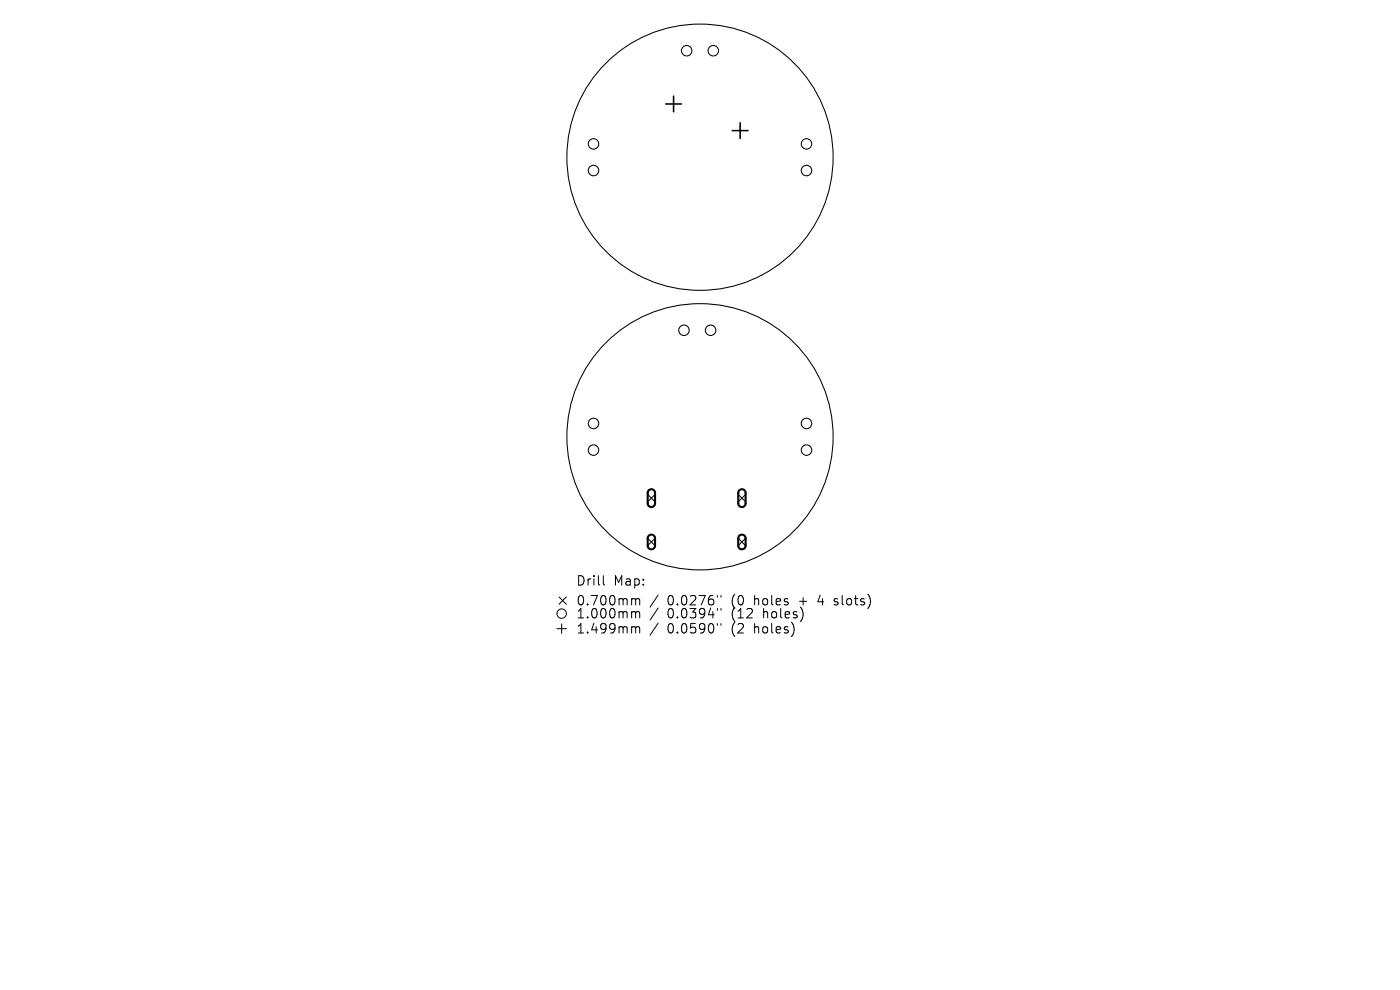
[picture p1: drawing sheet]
<svg xmlns="http://www.w3.org/2000/svg" width="297mm" height="210mm" viewBox="0 0 297 210" stroke-linecap="round" stroke-linejoin="round" font-family="sans-serif">
<defs><g id="words">
<g font-size="2.8">
<text x="122.2" y="124.5">Drill</text>
<text x="130.2" y="124.5">Map:</text>
<text x="122.2" y="128.7">0.700mm</text>
<text x="122.2" y="131.5">1.000mm</text>
<text x="141.6" y="128.7">0.0276&quot;</text>
<text x="141.6" y="131.5">0.0394&quot;</text>
<text x="155.3" y="128.7">(0</text>
<text x="155.3" y="131.5">(12</text>
<text x="160.3" y="128.7">holes</text>
<text x="162.2" y="131.5">holes)</text>
<text x="170" y="128.7">+</text>
<text x="174.2" y="128.7">4</text>
<text x="177.8" y="128.7">slots)</text>
<text x="122.2" y="134.7">1.499mm</text>
<text x="141.6" y="134.7">0.0590&quot;</text>
<text x="155.3" y="134.7">(2</text>
<text x="160.3" y="134.7">holes)</text>
</g>
</g></defs>
<g fill="none" stroke="#000" stroke-width=".22">
<circle cx="145.7" cy="10.8" r="1.11"/>
<circle cx="151.3" cy="10.8" r="1.11"/>
<circle cx="125.9" cy="30.5" r="1.11"/>
<circle cx="125.9" cy="36.2" r="1.11"/>
<circle cx="148.5" cy="33.3" r="28.2"/>
<circle cx="171.1" cy="30.5" r="1.11"/>
<circle cx="171.1" cy="36.2" r="1.11"/>
<circle cx="145.1" cy="70.1" r="1.11"/>
<circle cx="150.7" cy="70.1" r="1.11"/>
<circle cx="125.9" cy="89.8" r="1.11"/>
<circle cx="125.9" cy="95.5" r="1.11"/>
<circle cx="148.5" cy="92.7" r="28.2"/>
<circle cx="171.1" cy="89.8" r="1.11"/>
<circle cx="171.1" cy="95.5" r="1.11"/>
</g>
<g fill="none" stroke="#000" stroke-width=".21">
<path d="M137.4 104.9l1.6 1.6M137.4 114.2l1.6 1.5M139 104.9l-1.6 1.6M139 114.2l-1.6 1.5M156.6 104.9l1.6 1.6M156.6 114.2l1.6 1.5M158.2 104.9l-1.6 1.6M158.2 114.2l-1.6 1.5M118.2 133.4h2M118.6 126.6l1.6 1.6M119.2 132.4v2M120.2 126.6l-1.6 1.6"/>
<path d="M128 122.1v1.7l.3 .3M134.3 127l.5 .1 .1 .2M134.3 129.7h.3l.3 .3M134.3 132.9h.3l.3 .3M134.9 127.3l.2-.3 .5 .1 .1 1.2M134.9 127.3v1M134.9 130v1.1M134.9 133.2v1.1M134.9 130l.2-.3 .5 .1 .1 1.3M134.9 133.2l.2-.3 .5 .1 .1 1.3M139.6 126.2l-1.7 2.6M139.6 129l-1.7 2.6"/>
<path d="M139.6 132.2l-1.7 2.6M152.2 126.3v.4M152.2 129.1v.4M152.2 132.3v.4M152.9 126.3v.4M152.9 129.1v.4M152.9 132.3v.4M176.9 128.2l.2 .1M177 127.1v.5"/>
<circle cx="119.2" cy="130.2" r="1"/>
</g>
<path d="M137.6 104a.78 .78 0 0 1 .9-.2 .78 .78 0 0 1 .5 .8v2.2a.78 .78 0 0 1-.8 .8 .78 .78 0 0 1-.8-.8v-2.3zM137.6 113.6a.78 .78 0 0 1 .9-.1 .78 .78 0 0 1 .5 .7v1.5a.78 .78 0 0 1-.8 .8 .78 .78 0 0 1-.8-.8v-1.6zM156.8 104a.78 .78 0 0 1 .9-.2 .78 .78 0 0 1 .5 .8v2.2a.78 .78 0 0 1-.8 .8 .78 .78 0 0 1-.8-.8v-2.3zM156.8 113.6a.78 .78 0 0 1 .9-.1 .78 .78 0 0 1 .5 .7v1.5a.78 .78 0 0 1-.8 .8 .78 .78 0 0 1-.8-.8v-1.6z" fill="none" stroke="#000" stroke-width=".44"/>
<path d="M141.2 22.1h3.4M142.9 20.4v3.3M155.4 27.7h3.3M157 26v3.4" fill="none" stroke="#000" stroke-width=".33"/>
<use href="#words"/>
</svg>
